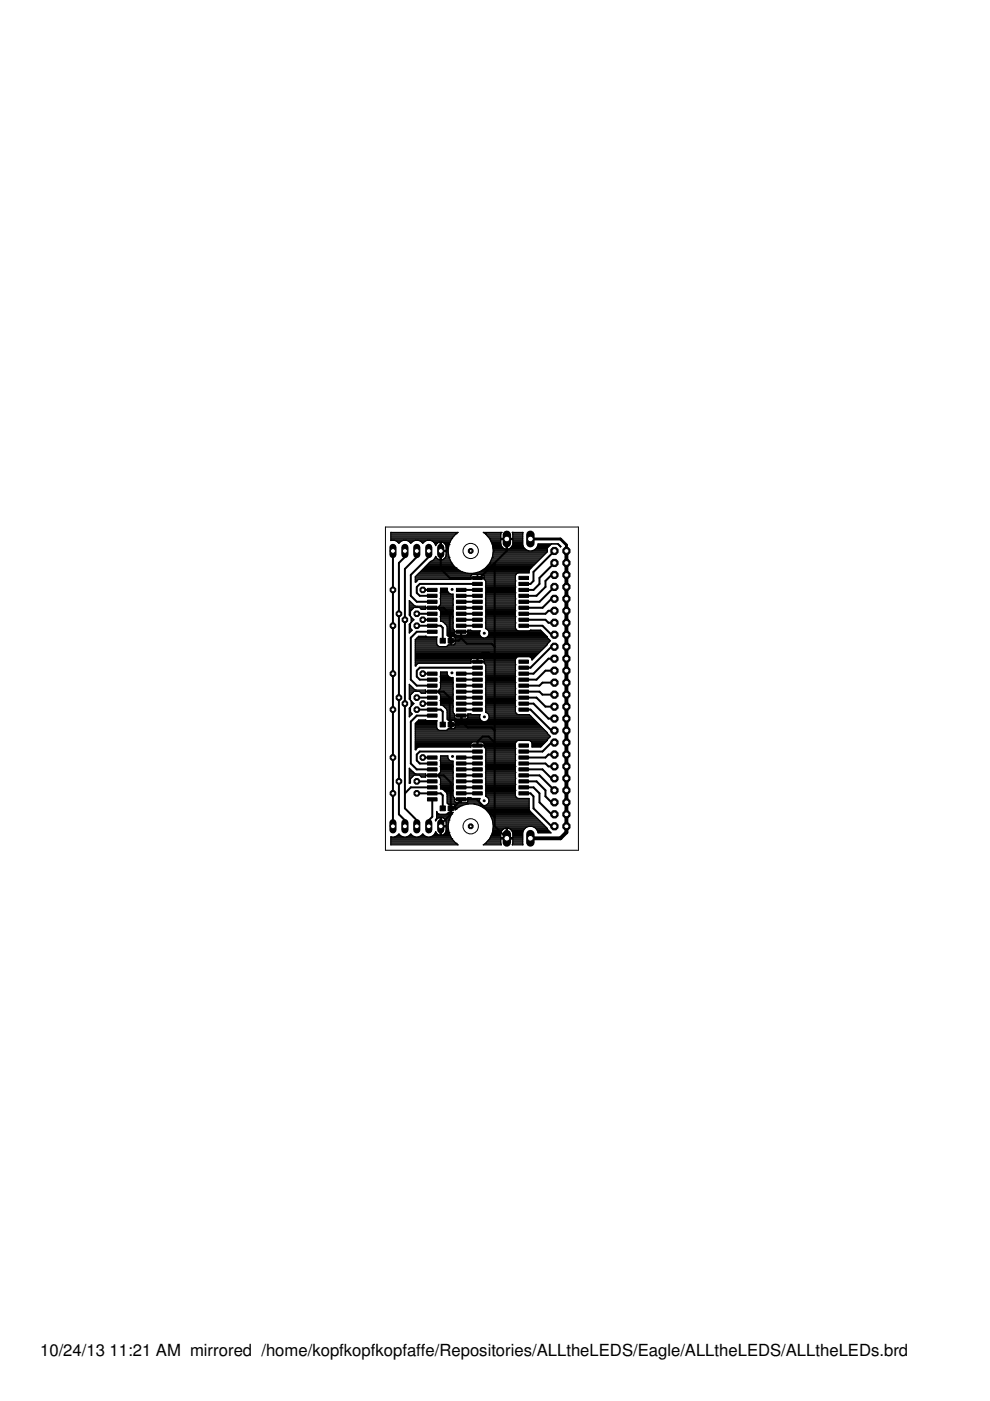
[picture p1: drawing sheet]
<svg xmlns="http://www.w3.org/2000/svg" width="210mm" height="297mm" viewBox="0 0 210 297" stroke-linecap="round" stroke-linejoin="round" font-family="sans-serif">
<defs><g id="words">
<g font-size="3.5">
<text x="8.5" y="287.5">10/24/13</text>
<text x="23.2" y="287.5">11:21 AM mirrored /home/kopfkopfkopfaffe/Repositories/ALLtheLEDS/Eagle/ALLtheLEDS/ALLtheLEDs.brd</text>
</g>
</g></defs>
<g fill="none" stroke="#000" stroke-width=".32">
<circle cx="95.9" cy="125" r=".16"/>
<circle cx="102.7" cy="134.2" r=".16"/>
<circle cx="95.8" cy="142.6" r=".16"/>
<circle cx="102.7" cy="152" r=".16"/>
<circle cx="96" cy="160.4" r=".16"/>
<circle cx="102.7" cy="169.8" r=".16"/>
</g>
<g fill="#000" stroke="#000" stroke-width=".21">
<path d="M90.6 124.7h2.1v.7h-2.1zM90.6 126h2.1v.7h-2.1zM90.6 127.3h2.1v.6h-2.1zM90.6 128.5h2.1v.7h-2.1zM90.6 129.8h2.1v.7h-2.1zM90.6 131.1h2.1v.6h-2.1zM90.6 132.3h2.1v.7h-2.1zM90.6 133.6h2.1v.7h-2.1zM93.3 135.3h1.1v1.1h-1.1zM95 135.3h1.1v1.1h-1.1zM96.8 124.7h2v.7h-2zM96.8 126h2v.7h-2z"/>
<path d="M96.8 127.3h2v.6h-2zM96.8 128.5h2v.7h-2zM96.8 129.8h2v.7h-2zM96.8 131.1h2v.6h-2zM96.8 132.3h2v.7h-2zM96.8 133.6h2v.7h-2zM100.2 132.3h2.1v.7h-2.1zM100.2 131.1h2.1v.6h-2.1zM100.2 129.8h2.1v.7h-2.1zM100.2 128.5h2.1v.7h-2.1zM100.2 127.3h2.1v.6h-2.1zM100.2 126h2.1v.7h-2.1z"/>
<path d="M100.2 124.7h2.1v.7h-2.1zM100.2 123.5h2.1v.6h-2.1zM100.2 122.2h2.1v.7h-2.1zM100.2 140h2.1v.6h-2.1zM110 123.5h2.1v.6h-2.1zM110 124.7h2.1v.7h-2.1zM110 126h2.1v.7h-2.1zM110 127.3h2.1v.6h-2.1zM110 128.5h2.1v.7h-2.1zM110 129.8h2.1v.7h-2.1zM110 131.1h2.1v.6h-2.1zM110 132.3h2.1v.7h-2.1z"/>
<path d="M110 122.2h2.1v.7h-2.1zM110 140h2.1v.6h-2.1zM90.6 142.5h2.1v.7h-2.1zM90.6 143.8h2.1v.6h-2.1zM90.6 145h2.1v.7h-2.1zM90.6 146.3h2.1v.7h-2.1zM90.6 147.6h2.1v.6h-2.1zM90.6 148.8h2.1v.7h-2.1zM90.6 150.1h2.1v.7h-2.1zM90.6 151.4h2.1v.7h-2.1zM93.3 153.1h1.1v1h-1.1zM95 153.1h1.1v1h-1.1z"/>
<path d="M96.8 142.5h2v.7h-2zM96.8 143.8h2v.6h-2zM96.8 145h2v.7h-2zM96.8 146.3h2v.7h-2zM96.8 147.6h2v.6h-2zM96.8 148.8h2v.7h-2zM96.8 150.1h2v.7h-2zM96.8 151.4h2v.7h-2zM100.2 150.1h2.1v.7h-2.1zM100.2 148.8h2.1v.7h-2.1zM100.2 147.6h2.1v.6h-2.1zM100.2 146.3h2.1v.7h-2.1z"/>
<path d="M100.2 145h2.1v.7h-2.1zM100.2 143.8h2.1v.6h-2.1zM100.2 142.5h2.1v.7h-2.1zM100.2 141.2h2.1v.7h-2.1zM100.2 159h2.1v.7h-2.1zM100.2 157.7h2.1v.7h-2.1zM110 141.2h2.1v.7h-2.1zM110 142.5h2.1v.7h-2.1zM110 143.8h2.1v.6h-2.1zM110 145h2.1v.7h-2.1zM110 146.3h2.1v.7h-2.1zM110 147.6h2.1v.6h-2.1z"/>
<path d="M110 148.8h2.1v.7h-2.1zM110 150.1h2.1v.7h-2.1zM110 159h2.1v.7h-2.1zM110 157.7h2.1v.7h-2.1zM90.6 160.3h2.1v.6h-2.1zM90.6 161.5h2.1v.7h-2.1zM90.6 162.8h2.1v.7h-2.1zM90.6 164.1h2.1v.6h-2.1zM90.6 165.3h2.1v.7h-2.1zM90.6 166.6h2.1v.7h-2.1zM90.6 167.9h2.1v.6h-2.1zM90.6 169.1h2.1v.7h-2.1z"/>
<path d="M93.3 170.9h1.1v1h-1.1zM95 170.9h1.1v1h-1.1zM96.8 160.3h2v.6h-2zM96.8 161.5h2v.7h-2zM96.8 162.8h2v.7h-2zM96.8 164.1h2v.6h-2zM96.8 165.3h2v.7h-2zM96.8 166.6h2v.7h-2zM96.8 167.9h2v.6h-2zM96.8 169.1h2v.7h-2zM100.2 167.9h2.1v.6h-2.1zM100.2 166.6h2.1v.7h-2.1z"/>
<path d="M100.2 165.3h2.1v.7h-2.1zM100.2 164.1h2.1v.6h-2.1zM100.2 162.8h2.1v.7h-2.1zM100.2 161.5h2.1v.7h-2.1zM100.2 160.3h2.1v.6h-2.1zM110 160.3h2.1v.6h-2.1zM110 161.5h2.1v.7h-2.1zM110 162.8h2.1v.7h-2.1zM110 164.1h2.1v.6h-2.1zM110 165.3h2.1v.7h-2.1zM110 166.6h2.1v.7h-2.1zM110 167.9h2.1v.6h-2.1z"/>
<circle cx="120.1" cy="116.8" r=".83"/>
</g>
<g fill="#000" stroke="#000" stroke-width=".42">
<path d="M84.6 119.4l1.3-1.3zM85.9 116.8v1.3zM88.4 116.8v1.3zM90.9 116.8v1.3zM104.9 119.4l2.6-2.6zM104.9 119.4l-3.2 3.1zM107.5 114.3v2.5zM83.3 125.1v7.6zM83.3 116.8v8.3zM84.6 119.4v10.7zM85.9 120.6v10.8zM88.4 118.1l-2.5 2.5z"/>
<path d="M87.1 121.9l3.8-3.8zM87.1 121.9v4.4zM87.1 135.2l1.3-1.3zM88.4 132.7h3.3zM88.4 125.7l.6 .6zM88.4 124.4v1.3zM87.1 126.3l1.3 1.3zM88.4 130.1h3.3zM88.4 133.9h3.3zM89 126.3h2.7zM89 123.8l-.6 .6zM89.6 125.1h2.1z"/>
<path d="M89.6 131.4h2.1zM91.7 132.7h1.7zM88.4 127.6h3.3zM93.4 132.7l.5 .4zM93.4 116.8v3.8zM93.9 133.1v2.7zM91.7 128.9h2.4zM94.1 128.9l1.3 1.2zM95.4 130.1v5.5zM93.4 120.6l2 1.9zM95.4 135.6l.2 .2zM95.6 135.8h1.7z"/>
<path d="M97.8 133.9v1.4zM97.8 135.3l-.5 .5zM97.8 135.3l1.2 1.2zM101.2 139.5v.8zM95.4 122.5h5.8zM89 123.8h12.2zM97.8 125.1h3.4zM97.8 126.3h3.4zM97.8 127.6h3.4zM97.8 130.1h3.4zM97.8 131.4h3.4zM97.8 132.7h3.4z"/>
<path d="M97.8 128.9h3.4zM101.2 122.5h.5zM102.3 138.4l-1.1 1.1zM102.3 138.4h1.3zM99 136.5h5.2zM104.2 136.5l.7 .6zM103.6 138.4l1.3 1.3zM104.9 137.1v2.6zM104.9 119.4v17.7zM111 123.8h1.5zM113.1 121.3l4.5-4.5zM113.1 121.3v1.9z"/>
<path d="M113.1 123.2l-.6 .6zM113.1 125.1l1.3-1.3zM111 125.1h2.1zM111 126.3h2.7zM117.6 119.4l-3.2 3.1zM114.4 122.5v1.3zM114.4 127.6l3.2-3.2zM111 127.6h3.4zM111 128.9h4zM111 132.7h4zM115.7 123.2l1.2-1.3zM115.7 123.2v1.2z"/>
<path d="M113.7 126.3l2-1.9zM116.3 129.5l-.6 .6zM111 130.1h4.7zM111 131.4h4.7zM116.3 129.5h1.3zM115.7 131.4l.6 .6zM116.3 139.7h1.3zM116.9 121.9h.7zM116.9 127l-1.9 1.9zM115 132.7l1.9 1.9zM116.9 137.1l-4.4 4.5zM116.9 127h.7z"/>
<path d="M116.3 132h1.3zM116.9 134.6h.7zM116.9 137.1h.7zM83.3 132.7v10.1zM83.3 142.8v7.7zM84.6 130.1v17.8zM85.9 131.4v17.8zM87.1 153l1.3-1.3zM87.1 135.2v8.9zM88.4 150.5h3.3zM88.4 147.9h3.3zM88.4 143.5l.6 .6z"/>
<path d="M88.4 142.2v1.3zM88.4 160v1.2zM88.4 151.7h3.3zM87.1 144.1l1.3 1.3zM89 144.1h2.7zM89 141.6l-.6 .6zM88.4 160l.6-.7zM89.6 142.8h2.1zM89.6 149.2h2.1zM91.7 150.5h1.7zM88.4 145.4h3.3zM93.4 150.5l.5 .4z"/>
<path d="M93.9 150.9v2.7zM91.7 146.6h2.4zM94.1 146.6l1.3 1.3zM95.4 147.9v5.5zM95.4 153.4l.2 .2zM95.6 153.6h1.7zM97.9 151.8v1.2zM97.8 151.7l.1 .1zM97.9 153l-.6 .6zM97.9 153l1.3 1.3zM101.2 157.2v.9zM89 141.6h12.2z"/>
<path d="M97.8 142.8h3.4zM97.8 144.1h3.4zM97.8 145.4h3.4zM97.8 146.6h3.4zM97.8 147.9h3.4zM97.8 149.2h3.4zM97.8 150.5h3.4zM89 159.3h12.2zM101.2 157.2l1.1-1zM102.3 156.2h1.3zM99.2 154.3h5zM104.9 139.7v15.2z"/>
<path d="M104.2 154.3l.7 .6zM103.6 156.2l1.3 1.2zM104.9 154.9v2.5zM111 141.6h1.5zM111 150.5h1.5zM111 142.8h2.1zM113.1 142.8l3.2-3.1zM111 149.2h2.1zM111 144.1h2.7zM111 147.9h2.7zM111 145.4h3.4zM111 146.6h3.4z"/>
<path d="M115 144.7l-.6 .7zM111 159.3h4zM114.4 146.6l.6 .7zM115.7 142.2l-2 1.9zM113.7 147.9l2 1.9zM116.3 160h1.3zM113.1 149.2l3.2 3.2zM116.9 157.4l-1.9 1.9zM112.5 150.5l4.4 4.4zM115.7 142.2h1.9zM115 144.7h2.6zM116.9 157.4h.7z"/>
<path d="M116.9 154.9h.7zM116.3 152.4h1.3zM115.7 149.8h1.9zM115 147.3h2.6zM83.3 160.6v7.6zM83.3 150.5v10.1zM83.3 168.2v7zM84.6 147.9v17.8zM84.6 165.7v7zM85.9 168.2v3.2zM85.9 149.2v19zM87.1 166.9l-1.2 1.3z"/>
<path d="M85.9 173.9v1.3zM84.6 172.7l1.3 1.2zM87.1 166.9h4.6zM87.1 153v8.9zM88.4 173.9v1.3zM85.9 171.4l2.5 2.5zM88.4 165.7h3.3zM88.4 161.2l.6 .7zM87.1 161.9l1.3 1.2zM89 161.9h2.7zM89.6 160.6h2.1zM90.9 173.9l.8-.7z"/>
<path d="M90.9 173.9v1.3zM88.4 168.2h3.3zM88.4 163.1h3.3zM91.7 169.5v3.7zM91.7 168.2h1.7zM93.4 174.8v.4zM93.9 168.6v2.8zM93.4 168.2l.5 .4zM91.7 164.4h2.4zM95.6 165.9v5.5zM94.1 164.4l1.5 1.5zM95.6 171.4v1.3z"/>
<path d="M95.6 172.7l-2.2 2.1zM95.6 171.4h.4zM97.8 169.6l-1.8 1.8zM97.8 169.5h3.3zM97.8 160.6h3.4zM97.8 161.9h3.4zM97.8 163.1h3.4zM97.8 164.4h3.4zM97.8 165.7h3.4zM97.8 166.9h3.4zM97.8 168.2h3.4zM104.9 173.3v1.9z"/>
<path d="M104.9 157.4v15.9zM101.1 169.5l3.8 3.8zM104.9 175.2l2.6 2.5zM111 168.2h1.5zM112.5 168.2l.6 .6zM113.1 168.8v2.6zM111 166.9h2.1zM111 165.7h2.7zM113.1 166.9l1.3 1.3zM114.4 168.2v1.9zM111 164.4h3.4zM111 163.1h4z"/>
<path d="M113.7 165.7l2 1.9zM115.7 167.6v1.2zM111 161.9h4.7zM111 160.6h4.7zM115.7 160.6l.6-.6zM115.7 161.9l.6 .6zM113.1 171.4l3.8 3.8zM114.4 170.1l2.5 2.6zM115.7 168.8l1.2 1.3zM115 163.1l1.9 1.9zM116.9 175.2h.7zM116.9 172.7h.7z"/>
<path d="M116.9 170.1h.7zM114.4 164.4l3.2 3.2zM116.9 165h.7zM116.3 162.5h1.3z"/>
</g>
<g fill="#000" stroke="#000" stroke-width=".25">
<path d="M82.9 112.9v1.7zM82.9 114.6h.1zM83 114.6h.6zM83.6 114.6l.6 .2zM84.2 114.8l.4 .4zM85 114.8l-.4 .4zM84.3 115h.5zM85 114.8l.5-.2zM84.1 114.8h.9zM85.5 114.6h.6zM86.1 114.6l.6 .2zM86.7 114.8l.4 .4z"/>
<path d="M87.1 115.2l.4-.4zM86.9 115h.4zM87.5 114.8l.6-.2zM86.7 114.8h.9zM88.1 114.6h.6zM88.7 114.6l.5 .2zM89.2 114.8l.4 .4zM89.6 115.2l.5-.4zM89.4 115h.5zM90.1 114.8l.5-.2zM89.2 114.8h.9zM90.6 114.6h.6z"/>
<path d="M91.2 114.6l.6 .2zM91.3 119l-3.2 3.3zM91.8 114.8l.4 .4zM91.3 119l.5-.2zM92.2 115.2l.2 .5zM92.2 118.4l-.4 .4zM92.4 118l-.2 .4zM92.5 115.4l-.1 .2zM92.6 115.3l-.1 .1zM92.4 118l.1 .2zM92.3 115.4h.2zM92.6 115.3l.1-.1z"/>
<path d="M92.5 118.2l.1 .1zM92.2 118.3h.4zM92.2 115.2h.5zM92.7 115.2l.2-.1zM92.6 118.3l.1 .1zM92.1 118.5h.7zM92.9 115.1l.1-.1zM92.7 118.4l.2 .2zM93 115l.2-.1zM92.9 118.6h.1zM92 115h1zM93.2 114.9h.1z"/>
<path d="M93 118.6l.2 .1zM93.3 114.9v1.8zM93.3 116.7h.3zM93.3 116.9v1.8zM93.2 118.7h.1zM93.6 114.9v1.8zM93.6 114.9h.1zM93.6 116.7v.2zM93.6 116.9h1zM93.6 116.9v1.8zM93.3 116.9h.3zM93.3 118.5h.3z"/>
<path d="M93.3 118.3h.3zM93.3 118.1h.3zM93.3 117.9h.3zM93.3 117.6h.3zM93.3 117.4h.3zM93.3 117.2h.3zM93.3 117h.3zM93.3 116.5h.3zM93.3 116.3h.3zM93.3 116.1h.3zM93.3 115.9h.3zM93.3 115.7h.3z"/>
<path d="M93.3 115.4h.3zM93.3 115.2h.3zM93.3 115h.3zM93.7 114.9l.2 .1zM93.6 118.7h.1zM93.9 115l.1 .1zM93.7 118.7l.2-.1zM94 115.1l.2 .1zM93.9 118.6h.1zM94.2 115.2l.1 .1zM94 118.6l.2-.2zM94.3 115.3l.1 .1z"/>
<path d="M94.2 118.4l.1-.1zM94.4 115.4l.1 .2zM94.4 118.2l-.1 .1zM94.5 115.6l.1 .2zM94.5 118l-.1 .2zM94.6 115.8v.2zM94.6 117.8l-.1 .2zM94.6 116v.7zM93.6 116.7h1zM94.6 116.9v.8zM94.6 117.7v.1zM95.2 115.5l-.2 1.3z"/>
<path d="M93.6 116.8h1.4zM94.6 117h.4zM94.6 116.5h.4zM94.6 117.2h.5zM94.6 116.3h.5zM94.6 117.4h.5zM94.6 116.1h.5zM94.6 117.6h.5zM94.6 115.9h.5zM94.5 117.9h.7zM94.5 115.7h.7zM94.5 118.1h.7z"/>
<path d="M95 116.8l.2 1.4zM95.8 114.2l-.6 1.3zM94.4 115.4h.8zM94.3 118.3h1zM94.2 115.2h1.1zM94.1 118.5h1.3zM93.9 115h1.5zM91.8 118.8h3.7zM91.7 114.8h3.8zM91.4 119h4.2zM82.9 114.6h12.7zM91.1 119.2h4.6z"/>
<path d="M82.9 114.3h12.8zM95.2 118.2l.6 1.2zM96.7 113.2l-.9 1zM90.9 119.4h4.9zM82.9 114.1h13zM90.7 119.7h5.3zM82.9 113.9h13.2zM90.4 119.9h5.8zM82.9 113.7h13.3zM82.9 113.4h13.5zM82.9 113.2h13.7zM96.7 113.2l.4-.3z"/>
<path d="M82.9 113h14.1zM82.9 112.9h14.2zM102.5 112.9l.4 .3zM102.9 113.2l.9 1zM103.8 114.2l.6 1.3zM103.8 119.4l-.9 1zM104.4 115.5l.2 1.3zM104.4 118.2l-.6 1.2zM104.6 116.8l-.2 1.4zM106.2 114.4v.9zM106.2 114.4h1.1zM106.2 113.3v.8z"/>
<path d="M106.2 113.1v.2zM104.3 115.2h1.9zM104.2 115h2zM104.1 114.8h2.1zM104 114.6h2.2zM103.7 114.1h2.5zM103.5 113.9h2.7zM103.3 113.7h2.9zM103.1 113.4h3.1zM104.4 115.4h1.8zM103 113.2h3.2zM106.2 115.3v.2z"/>
<path d="M106.3 112.9l-.1 .2zM102.6 113h3.6zM106.2 115.5l.1 .2zM102.5 112.9h3.8zM104.4 115.7h1.9zM106.3 115.7l.1 .1zM104.5 115.9h1.9zM106.4 115.8l.1 .2zM104.5 116.1h2.1zM106.5 116l.1 .1zM106.6 116.1l.2 .2zM104.5 116.3h2.4z"/>
<path d="M106.8 116.3l.2 .1zM107 116.4h.1zM107.3 114.4v2zM107.1 116.4h.2zM107.3 114.1v.3zM106.2 114.1h1.1zM103.9 114.3h3.4zM107.6 114.1v.3zM107.6 114.4h1.1zM107.6 114.4v2zM107.3 114.4h.3zM107.3 116.3h.3z"/>
<path d="M107.3 116.1h.3zM107.3 115.9h.3zM107.3 115.7h.3zM107.3 115.4h.3zM107.3 115.2h.3zM107.3 115h.3zM107.3 114.8h.3zM107.3 114.6h.3zM107.6 116.4h.2zM107.8 116.4h.1zM107.9 116.4l.2-.1zM108.1 116.3l.2-.2z"/>
<path d="M108.4 116l-.1 .1zM108.5 115.8l-.1 .2zM108.6 112.9l.1 .2zM108.6 115.7l-.1 .1zM108.7 113.1v.2zM108.7 115.5l-.1 .2zM108.7 113.3v.8zM107.6 114.1h1.1zM108.7 114.4v.9zM108.7 115.3v.2zM110.8 113v2.5zM110.9 112.9l-.1 .1z"/>
<path d="M108.7 115.4h2.1zM108.7 115.2h2.1zM108.7 115h2.1zM108.7 114.8h2.1zM108.7 114.6h2.1zM107.6 114.3h3.2zM108.7 114.1h2.1zM108.7 113.9h2.1zM108.7 113.7h2.1zM108.7 113.4h2.1zM108.7 113.2h2.1zM108.7 113h2.1z"/>
<path d="M108.6 112.9h2.3zM108.6 115.7h2.3zM108.5 115.9h2.5zM110.8 115.5l.3 .6zM108.3 116.1h2.8zM108 116.3h3.3zM104.6 116.5h6.9zM111.1 116.1l.4 .4zM104.6 116.8h7.4zM111.5 116.5l.6 .3zM112.1 116.8h.7zM103.4 119.9h9.8z"/>
<path d="M112.8 116.8l.6-.3zM103.6 119.7h9.8zM103.8 119.4h9.8zM113.4 116.5l.4-.4zM103.9 119.2h9.9zM104 119h10.1zM114.1 115.3v.2zM114.1 115.5l-.3 .6zM104.1 118.8h10.2zM104.2 118.5h10.3zM104.3 118.3h10.4zM104.4 118.1h10.6z"/>
<path d="M104.4 117.9h10.8zM104.5 117.6h10.9zM104.5 117.4h11.1zM104.5 117.2h11.3zM116.1 116.2v.8zM116.1 116.2l.8-.9zM104.6 117h11.5zM112.9 116.8h3.2zM113.4 116.5h2.7zM113.6 116.3h2.5zM113.8 116.1h2.4zM113.9 115.9h2.5z"/>
<path d="M114 115.7h2.6zM114.1 115.4h2.7zM116.9 115.3h1.3zM118.2 115.3l.6 .7zM114.1 115.3h4.3zM118.3 115.4h.2zM118.5 115.7h.2zM118.8 116l.1-.1zM118.7 115.9h.2zM118.4 115.3l.5 .6zM86.8 127.3v3.1zM86.8 130.4l.4 .5z"/>
<path d="M86.8 132.4v1.8zM86.8 134.2l.6-.6zM86.8 134.1h.1zM87 132.1v1.1zM87 132.1l.8-.7zM87 129.6v1.1zM87 129.6l.8-.8zM86.8 133.2h.2zM86.8 133h.2zM86.8 132.8h.2zM86.8 132.5h.2zM86.8 132.3h.2z"/>
<path d="M86.9 130.5h.1zM86.8 130.3h.2zM86.8 130.1h.2zM86.8 129.9h.2zM86.8 129.6h.2zM86.8 127.7h.3zM86.8 133.9h.3zM87.2 130.9v1.1zM86.8 132.4l.4-.4zM86.8 129.4h.4zM86.8 133.4h.4zM87.2 131h.1z"/>
<path d="M86.8 127.9h.5zM86.8 133.6h.6zM87 133.2l.4 .4zM86.8 129.2h.6zM87.2 131.6h.3zM87.2 131.2h.3zM86.8 128.1h.7zM86.8 129h.8zM87.2 131.4h.5zM87 130.7l.8 .7zM86.8 128.3h1zM87.8 128.8h1.1z"/>
<path d="M86.8 127.3l1 1.1zM88.1 122.3v1.1zM88.1 123.4l.1-.1zM88.1 135.6v5.6zM86.8 128.5h1.4zM87.8 128.4l.4 .1zM88.2 123.3l.3-.3zM88.1 123.2h.2zM88.5 123l.3-.2zM88.1 123h.4zM88.2 128.5h.4zM88.8 134.9l-.7 .7z"/>
<path d="M88.8 122.8h11zM88.9 128.8l.4 .4zM89.3 129.2h.9zM88.6 128.5h1.6zM88.8 134.9h1.4zM90.3 128.9v.3zM90.3 128.9h1.3zM90.3 128.6v.2zM89.1 129h1.2zM86.8 128.8h3.5zM88.7 135h1.7zM90.2 134.9l.3 .1z"/>
<path d="M90.3 128.8h1.3zM91.7 128.9h1.3zM92.6 135.2v1.3zM92.7 135l-.1 .2zM88.1 136.3h4.5zM88.1 136.1h4.5zM88.1 135.9h4.5zM88.1 135.6h4.5zM88.2 135.4h4.4zM88.5 135.2h4.1zM88.1 136.5h4.5zM90.5 135h2.2z"/>
<path d="M88.1 136.8h4.6zM92.6 136.5l.1 .3zM92.7 136.8l.2 .2zM88.1 137h4.8zM93 128.6v.2zM91.7 128.8h1.3zM93 128.9v.3zM93.1 129.2l.2 .2zM92.9 137l.3 .1zM93.3 128.4l-.2 .2zM93.3 129.4l.1 .3zM93.3 125.7l.1 .2z"/>
<path d="M93.3 127l.1 .1zM93.3 130.8l.1 .1zM93.4 124.7v.8zM93.4 125.5l-.1 .2zM93.4 125.9v.9zM93.4 126.8l-.1 .2zM93.4 127.1v1zM93.4 128.1l-.1 .3zM93.4 129.7v.9zM93.4 130.6l-.1 .2zM93.4 130.9v.8zM93.4 131.7h.2z"/>
<path d="M93.6 131.7l.4 .2zM94 131.9l.4 .4zM94.4 132.3l.3 .3zM93.2 137.1h1.4zM94.7 132.6l.1 .3zM94.8 132.9v1.8zM94.8 134.7l.2 .2zM94.6 137.1l.2-.1zM94.9 124.7v.6zM93.4 124.7h1.5zM93.4 125.2h1.5zM93.4 125h1.5z"/>
<path d="M93.4 124.8h1.5zM93.4 125.4h1.6zM95 136.8l-.2 .2zM95.1 135h.3zM93.4 125.6h1.7zM94.9 125.3l.3 .4zM95.4 135v.7zM95.4 135.7h.3zM95.4 136v.7zM95.1 136.7h.3zM93.4 125.9h2zM95.7 135v.7z"/>
<path d="M95.7 135h.5zM95.7 135.7v.3zM95.7 136h.8zM95.7 136v.7zM95.4 136h.3zM95.4 136.5h.3zM95.4 136.3h.3zM95.4 136.1h.3zM95.4 135.6h.3zM95.4 135.4h.3zM95.4 135.2h.3zM95.4 135h.3z"/>
<path d="M95.2 125.7l.5 .3zM96.1 132.2v1zM96.1 132v.2zM96.1 130.9v1zM96.1 130.8v.1zM96.1 129.7v.9zM96.1 129.5v.2zM96.1 128.4v.9zM96.1 128.2v.2zM96.1 127.1v1zM96.1 127v.1zM96.1 125.9v.9z"/>
<path d="M95.7 126l.4-.1zM94.8 133.2h1.3zM94.8 133h1.3zM94.7 132.8h1.4zM94.6 132.5h1.5zM94.4 132.3h1.7zM93.9 131.9h2.2zM93.4 131.6h2.7zM93.4 131.4h2.7zM93.4 131.2h2.7zM93.4 131h2.7zM93.4 130.5h2.7z"/>
<path d="M93.4 130.3h2.7zM93.4 130.1h2.7zM93.4 129.9h2.7zM93.4 129.6h2.7zM93.1 129.2h3zM93 129h3.1zM93 128.8h3.1zM93.1 128.5h3zM93.4 128.1h2.7zM93.4 127.9h2.7zM93.4 127.7h2.7zM93.4 127.4h2.7z"/>
<path d="M93.4 127.2h2.7zM93.4 126.8h2.7zM93.4 126.5h2.7zM93.4 126.3h2.7zM93.4 126.1h2.7zM93.3 129.4h2.8zM93.3 128.3h2.8zM94.2 132.1h1.9zM93.3 130.7h2.8zM93.3 127h2.8zM96.1 131.9v.1zM96.1 130.6v.2z"/>
<path d="M96.1 129.3v.2zM96.1 128.1v.1zM96.1 126.8v.2zM96.1 133.2l.1 .2zM94.8 133.4h1.4zM95.7 136.7h.5zM96.3 135l.1 .1zM90.2 120.1h6.1zM96.2 133.4l.2 .2zM96.4 134v.3zM96.4 134h1.3zM96.4 133.6v.3z"/>
<path d="M94.8 134.3h1.6zM94.8 134.1h1.6zM94.8 133.9h1.6zM94.8 133.6h1.6zM96.4 134.3v.1zM96.5 135.3v.4zM95.7 135.7h.8zM96.5 136v.4zM96.5 136.4v.1zM94.8 134.5h1.7zM90 120.3h6.6zM95.8 119.4l.9 1z"/>
<path d="M96.6 134.6l.1 .1zM89.8 120.5h7zM89.6 120.8h7.6zM89.3 121h8.2zM97.7 134v.7zM96.7 134.7h1zM96.4 133.9h1.3zM96.7 120.4l1.1 .8zM97.8 134h1.4zM97.8 134v.7zM89.1 121.2h8.8zM88.9 121.4h9.8z"/>
<path d="M97.8 134.7h1.1zM97.8 121.2l1.3 .4zM99.2 133.6v.3zM97.8 133.9h1.4zM99.2 134v.3zM99.2 134.3v.1zM99.2 133.6h.6zM99.8 122.6v.2zM99.8 122.6h1.4zM99.8 122.2v.3zM99.9 122l-.1 .2zM88.1 122.8h11.7z"/>
<path d="M88.1 122.3h11.7zM88.1 139.9h11.8zM88.2 122.1h11.7zM99.9 139.7v.1zM88.1 139.6h11.9zM88.5 121.9h11.5zM100.1 121.8h.1zM99.8 133.6l.3 .1zM100.1 139.6h.1zM100.2 121.8h1zM100.2 139.6h1zM99.1 121.6h1.4z"/>
<path d="M99.8 122.5h1.4zM101.2 121.8v.7zM101.2 139.6v.6zM88.1 122.5h13.1zM101.3 121.8v.7zM101.3 121.8h1zM101.3 122.6h1.3zM101.3 139.6h1zM101.7 134v.6zM101.8 133.7l-.1 .3zM99.1 134.5h2.6zM99.2 134.3h2.5z"/>
<path d="M99.2 134.1h2.5zM99.2 133.9h2.5zM100.5 121.6l1.3-.4zM100.1 133.7h1.7zM94.9 134.7h6.9zM96.2 135h5.8zM101.7 134.6l.3 .4zM96.5 135.2h5.8zM102 135l.5 .3zM102.6 139.7v.1zM102.6 122v.2zM102.6 122.2v.3z"/>
<path d="M101.3 122.5h1.3zM102.6 122.6v.2zM102.6 139.9v.3zM102.7 122.8l.2 .2zM102.9 123l.1 .3zM101.8 121.2l1.1-.8zM102.9 124.4l.1 .2zM102.9 125.7l.1 .2zM102.9 127l.1 .1zM102.9 128.2l.1 .2zM102.9 129.5l.1 .2zM102.9 130.8l.1 .1z"/>
<path d="M102.9 132l.1 .2zM102.9 133.3h.2zM103 123.3v1zM103 124.3l-.1 .1zM103 124.6v.9zM103 125.5l-.1 .2zM103 125.9v.9zM103 126.8l-.1 .2zM103 127.1v1zM103 128.1l-.1 .1zM103 128.4v.9zM103 129.3l-.1 .2z"/>
<path d="M103 129.7v.9zM103 130.6l-.1 .2zM103 130.9v1zM103 131.9l-.1 .1zM103 132.2v1zM103 133.2l-.1 .1zM103.1 133.3l.4 .4zM102.5 135.3l.6-.1zM103.5 133.7l.2 .6zM103.1 135.2l.4-.4zM103.7 134.3l-.2 .5zM109.3 132.2v1z"/>
<path d="M109.3 132v.2zM109.3 130.9v1zM109.3 130.8v.1zM109.3 129.7v.9zM109.3 129.5v.2zM109.3 128.4v.9zM109.3 128.2v.2zM109.3 127.1v1zM109.3 127v.1zM109.3 125.9v.9zM109.3 125.7v.2zM109.3 124.6v.9z"/>
<path d="M109.3 124.4v.2zM109.3 123.3v1zM109.3 123.2v.1zM109.3 122v1zM109.4 121.8l-.1 .2zM109.4 139.5l-.1 .3zM102.6 139.9h6.7zM103 133h6.3zM103 132.8h6.3zM103 132.5h6.3zM103 132.3h6.3zM103 131.9h6.3z"/>
<path d="M103 131.6h6.3zM103 131.4h6.3zM103 131.2h6.3zM103 131h6.3zM103 130.5h6.3zM103 130.3h6.3zM103 130.1h6.3zM103 129.9h6.3zM103 129.2h6.3zM103 129h6.3zM103 128.8h6.3zM103 128.5h6.3z"/>
<path d="M103 127.9h6.3zM103 127.7h6.3zM103 127.4h6.3zM103 127.2h6.3zM103 126.8h6.3zM103 126.5h6.3zM103 126.3h6.3zM103 126.1h6.3zM103 125.9h6.3zM103 125.4h6.3zM103 125.2h6.3zM103 125h6.3z"/>
<path d="M103 124.8h6.3zM103 124.1h6.3zM103 123.9h6.3zM103 123.7h6.3zM103 123.4h6.3zM102.8 123h6.5zM102.6 122.8h6.7zM101.3 122.5h8zM102.6 122.3h6.7zM102.6 122.1h6.7zM103 133.2h6.3zM103 129.6h6.3z"/>
<path d="M103 128.1h6.3zM103 124.5h6.3zM103 124.3h6.3zM103 129.4h6.3zM103 128.3h6.3zM103 125.6h6.3zM109.3 131.9v.1zM109.3 130.6v.2zM109.3 129.3v.2zM109.3 128.1v.1zM109.3 126.8v.2zM109.3 125.5v.2z"/>
<path d="M109.3 124.3v.1zM109.3 123v.2zM103 132.1h6.3zM102.9 130.7h6.4zM102.9 127h6.4zM103 123.2h6.3zM102.4 139.6h7zM102.5 121.9h6.9zM109.3 133.2l.1 .2zM109.4 121.8l.2-.2zM109.6 139.3l-.2 .2zM103.2 133.4h6.2z"/>
<path d="M88.1 139.4h21.4zM88.7 121.6h20.8zM109.4 133.4l.2 .2zM109.6 121.6l.3-.1zM109.6 139.3l.3-.1zM103.5 133.6h6.1zM109.6 133.6l.3 .1zM109.9 121.5h2.3zM109.9 139.2h2.3zM112.2 121.1v.4zM112.3 120.7l-.1 .4zM100.9 121.4h11.3z"/>
<path d="M101.7 121.2h10.5zM109.9 133.7h2.3zM112.2 139.2l.3 .1zM102.1 121h10.1zM102.4 120.8h9.9zM112.3 120.7l.3-.2zM112.2 133.7l.3-.1zM112.5 139.3l.2 .2zM102.8 120.5h9.7zM112.6 120.5l3.5-3.5zM112.7 139.5l.1 .3zM103 120.3h9.7z"/>
<path d="M116.1 136.6l-3.3 3.3zM103.2 120.1h9.7zM112.7 139.6h.4zM112.5 139.4h.8zM88.1 139.2h25.4zM88.1 139h25.6zM88.1 138.7h25.9zM88.1 138.5h26.1zM88.1 138.3h26.3zM112.5 133.6h2.1zM88.1 138.1h26.5zM112.5 133.6h2.2z"/>
<path d="M88.1 137.9h26.8zM103.6 133.9h11.3zM88.1 137.6h27zM103.7 134.1h11.4zM88.1 137.4h27.2zM103.7 134.3h11.6zM88.1 137.2h27.4zM103.6 134.5h11.9zM94.8 137h21zM103.6 134.7h12.2zM95.1 136.8h20.9zM103.4 135h12.6z"/>
<path d="M116.1 136.5v.1zM116.1 136.5l.6-.7zM116.1 135v.2zM114.6 133.6l1.5 1.4zM96.5 136.5h19.6zM103.1 135.2h13zM96.5 136.3h19.8zM96.5 135.4h19.8zM96.5 136.1h20zM96.5 135.6h20zM116.1 135.2l.6 .6zM95.7 135.9h21z"/>
<path d="M86.8 148.2l.4 .4zM86.8 150.1v1.9zM87.4 151.4l-.6 .6zM86.8 145.1v3.1zM86.8 151.8h.1zM87 149.9v1.1zM87 149.9l.8-.7zM87 147.4v1.1zM87 147.4l.8-.8zM86.8 151h.2zM86.8 150.7h.2zM86.8 150.5h.2z"/>
<path d="M86.8 150.3h.2zM86.8 150.1h.2zM86.8 148.3h.2zM86.8 148.1h.2zM86.8 147.8h.2zM86.8 147.6h.2zM86.8 147.4h.2zM86.8 145.4h.3zM86.8 151.6h.3zM87.2 148.6v1.1zM87.2 149.7l-.4 .4zM86.8 147.2h.4z"/>
<path d="M86.8 151.2h.4zM87.2 149.6h.1zM87.2 148.7h.1zM86.8 145.6h.5zM86.8 151.4h.6zM87 151l.4 .4zM86.8 147h.6zM87.2 149.4h.3zM87.2 149h.3zM86.8 145.9h.7zM86.8 145.1l.8 .8zM86.8 146.7h.8z"/>
<path d="M87 148.5l.8 .7zM87.2 149.2h.6zM86.8 146.1h1zM87.8 146.6h1.1zM87.6 145.9l.2 .3zM88.1 141.2l.1-.2zM88.1 153.4v5.6zM88.1 159l.1-.2zM86.8 146.3h1.4zM87.8 146.2l.4 .1zM88.5 140.8l-.3 .2zM88.2 158.8l.3-.3z"/>
<path d="M88.1 158.7h.2zM88.1 141h.2zM88.5 140.8l.3-.2zM88.5 158.5l.3-.1zM88.1 158.5h.4zM88.1 140.8h.4zM88.8 152.7l-.7 .7zM88.8 140.6h11zM88.8 158.4h11zM88.9 146.6l.4 .4zM89.3 147h.9zM88.2 146.3h2z"/>
<path d="M88.8 152.7h1.4zM90.3 146.7v.2zM90.3 146.7h1.3zM90.3 146.3v.3zM89.1 146.7h1.2zM86.8 146.5h3.5zM88.7 152.7h1.7zM90.2 152.7l.3 .1zM90.3 146.6h1.3zM91.7 146.7h1.3zM92.6 153v1.3zM92.7 152.8l-.1 .2z"/>
<path d="M88.1 154.1h4.5zM88.1 153.9h4.5zM88.1 153.6h4.5zM88.1 153.4h4.5zM88.2 153.2h4.4zM88.1 154.3h4.5zM88.5 153h4.1zM90.5 152.8h2.2zM88.1 154.5h4.6zM92.6 154.3l.1 .2zM92.7 154.5l.2 .2zM88.1 154.7h4.8z"/>
<path d="M93 146.3v.3zM91.7 146.6h1.3zM93 146.7v.2zM93.1 147l.2 .2zM92.9 154.7l.3 .2zM93.3 146.1l-.2 .2zM93.3 147.2l.1 .2zM93.3 143.5l.1 .1zM93.3 144.7l.1 .2zM93.3 148.5l.1 .2zM93.4 142.5v.8zM93.4 143.3l-.1 .2z"/>
<path d="M93.4 143.6v1zM93.4 144.6l-.1 .1zM93.4 144.9v.9zM93.4 145.8l-.1 .3zM93.4 147.4v1zM93.4 148.4l-.1 .1zM93.4 148.7v.8zM93.4 149.5h.2zM93.6 149.5l.4 .1zM94 149.6l.3 .3zM94.3 149.9l.4 .4zM93.2 154.9h1.4z"/>
<path d="M94.7 150.3l.1 .4zM94.8 150.7v.3zM94.8 151v1.5zM94.8 142.5v.5zM93.4 142.5h1.4zM93.4 143h1.4zM93.4 142.7h1.4zM94.8 152.5l.2 .2zM94.6 154.9l.2-.2zM93.4 143.2h1.6zM95 154.5l-.2 .2zM95.1 152.7h.3z"/>
<path d="M93.4 143.4h1.7zM94.8 143l.3 .4zM95.4 152.7v.8zM95.4 153.5h.3zM95.4 153.8v.7zM95.1 154.5h.3zM93.4 143.6h2.1zM95.1 143.4l.6 .3zM95.7 152.7v.8zM95.7 152.7h.5zM95.7 153.5v.3zM95.7 153.8h.8z"/>
<path d="M95.7 153.8v.7zM95.4 153.8h.3zM95.4 154.3h.3zM95.4 154.1h.3zM95.4 153.9h.3zM95.4 153.4h.3zM95.4 153.2h.3zM95.4 153h.3zM96.1 150v.9zM96.1 149.8v.2zM96.1 148.7v.9zM96.1 148.5v.2z"/>
<path d="M96.1 147.4v1zM96.1 147.3v.1zM96.1 146.2v.9zM96.1 146v.2zM96.1 144.9v.9zM96.1 144.7v.2zM96.1 143.6v1zM95.7 143.7l.4-.1zM94.8 151h1.3zM94.8 150.7h1.3zM94.7 150.5h1.4zM94.6 150.3h1.5z"/>
<path d="M94.4 150.1h1.7zM93.9 149.6h2.2zM93.4 149.4h2.7zM93.4 149.2h2.7zM93.4 149h2.7zM93.4 148.7h2.7zM93.4 148.3h2.7zM93.4 148.1h2.7zM93.4 147.8h2.7zM93.4 147.6h2.7zM93.4 147.4h2.7zM93.1 147h3z"/>
<path d="M93 146.7h3.1zM93 146.5h3.1zM93.1 146.3h3zM93.4 145.9h2.7zM93.4 145.6h2.7zM93.4 145.4h2.7zM93.4 145.2h2.7zM93.4 145h2.7zM93.4 144.5h2.7zM93.4 144.3h2.7zM93.4 144.1h2.7zM93.4 143.8h2.7z"/>
<path d="M93.3 147.2h2.8zM93.3 146.1h2.8zM94.2 149.9h1.9zM93.3 148.5h2.8zM93.3 144.7h2.8zM96.1 149.6v.2zM96.1 148.4v.1zM96.1 147.1v.2zM96.1 145.8v.2zM96.1 144.6v.1zM96.1 150.9l.1 .3zM94.8 151.2h1.4z"/>
<path d="M95.7 154.5h.5zM96.2 151.2l.2 .2zM94.8 151.4h1.6zM96.4 151.8v.3zM96.4 151.8h1.3zM96.4 151.4v.3zM94.8 152.1h1.6zM94.8 151.8h1.6zM94.8 151.6h1.6zM96.4 154.3l-.1 .1zM96.5 153v.1zM96.5 153.1v.4z"/>
<path d="M95.7 153.5h.8zM96.5 153.8v.4zM94.8 152.3h1.7zM96.6 152.4h.1zM97.7 151.8v.6zM96.7 152.4h1zM96.4 151.7h1.3zM97.8 151.8h1.4zM97.8 151.8v.6zM97.8 152.4h1.1zM99.1 152.3l-.1 .1zM99.2 151.4v.3z"/>
<path d="M97.8 151.7h1.4zM99.2 151.8v.3zM99.2 151.4h.6zM99.8 140.3v.3zM99.8 140.3h1.4zM99.8 139.9v.3zM99.8 158.1v.3zM99.8 158.1h1.4zM99.8 157.7v.3zM99.9 157.6l-.1 .1zM88.1 158.3h11.7zM88.1 157.8h11.7z"/>
<path d="M88.1 140.5h11.7zM88.1 140.1h11.7zM88.1 157.6h11.8zM88.1 157.4h11.9zM99.8 151.4l.3 .1zM100.1 157.4h.1zM100.2 157.4h1zM99.8 140.2h1.4zM99.8 158h1.4zM101.2 157.4v.6zM88.1 158.1h13.1zM88.1 140.3h13.1z"/>
<path d="M101.3 139.6v.6zM101.3 140.3h1.3zM101.3 157.4v.6zM101.3 157.4h1zM101.3 158.1h1.3zM101.7 151.7v.6zM101.8 151.5l-.1 .2zM99.1 152.3h2.6zM99.2 152.1h2.5zM99.2 151.8h2.5zM99.2 151.6h2.5zM100.1 151.5h1.7z"/>
<path d="M94.9 152.5h7zM95.1 152.7h6.9zM101.7 152.3l.3 .5zM96.5 153h5.9zM102 152.8l.6 .2zM102.6 157.6v.1zM101.3 140.2h1.3zM102.6 140.3v.3zM102.6 157.7v.3zM101.3 158h1.3zM102.6 158.1v.3zM102.7 140.6l.2 .2z"/>
<path d="M102.7 158.4l.2 .2zM102.9 140.8l.1 .3zM102.9 158.6l.1 .3zM102.9 142.2l.1 .2zM102.9 143.5l.1 .1zM102.9 144.7l.1 .2zM102.9 146l.1 .2zM102.9 147.3l.1 .1zM102.9 148.5l.1 .2zM102.9 149.8l.1 .2zM102.9 160l.1 .1zM103 151h.1z"/>
<path d="M103 141.1v.9zM103 142l-.1 .2zM103 142.4v.9zM103 143.3l-.1 .2zM103 143.6v1zM103 144.6l-.1 .1zM103 144.9v.9zM103 145.8l-.1 .2zM103 146.2v.9zM103 147.1l-.1 .2zM103 147.4v1zM103 148.4l-.1 .1z"/>
<path d="M103 148.7v.9zM103 149.6l-.1 .2zM103 150v.9zM103 150.9v.1zM103 158.9v.9zM103 159.8l-.1 .2zM103.1 151l.5 .4zM102.6 153l.5-.1zM103.6 151.4l.1 .6zM103.1 152.9l.5-.4zM103.7 152l-.1 .5zM109.3 158.9v.9z"/>
<path d="M109.3 158.7v.2zM109.3 157.6v.9zM109.4 157.3l-.1 .3zM109.3 150v.9zM109.3 149.8v.2zM109.3 148.7v.9zM109.3 148.5v.2zM109.3 147.4v1zM109.3 147.3v.1zM109.3 146.2v.9zM109.3 146v.2zM109.3 144.9v.9z"/>
<path d="M109.3 144.7v.2zM109.3 143.6v1zM109.3 143.5v.1zM109.3 142.4v.9zM109.3 142.2v.2zM109.3 141.1v.9zM109.3 140.9v.2zM109.3 139.8v1zM103 159.6h6.3zM103 159.4h6.3zM103 159.2h6.3zM103 159h6.3z"/>
<path d="M102.8 158.5h6.5zM102.6 158.3h6.7zM101.3 158.1h8zM102.6 157.8h6.7zM102.6 157.6h6.7zM103 150.7h6.3zM103 150.5h6.3zM103 150.3h6.3zM103 150.1h6.3zM103 149.6h6.3zM103 149.4h6.3zM103 149.2h6.3z"/>
<path d="M103 149h6.3zM103 148.7h6.3zM103 148.3h6.3zM103 148.1h6.3zM103 147.8h6.3zM103 147.6h6.3zM103 147h6.3zM103 146.7h6.3zM103 146.5h6.3zM103 146.3h6.3zM103 145.9h6.3zM103 145.6h6.3z"/>
<path d="M103 145.4h6.3zM103 145.2h6.3zM103 145h6.3zM103 144.5h6.3zM103 144.3h6.3zM103 144.1h6.3zM103 143.8h6.3zM103 143.6h6.3zM103 143.2h6.3zM103 143h6.3zM103 142.7h6.3zM103 142.5h6.3z"/>
<path d="M103 141.9h6.3zM103 141.6h6.3zM103 141.4h6.3zM103 141.2h6.3zM102.8 140.8h6.5zM102.6 140.5h6.7zM101.3 140.3h8zM102.6 140.1h6.7zM103 159.8h6.3zM103 151h6.3zM103 147.4h6.3zM103 142.3h6.3z"/>
<path d="M103 142.1h6.3zM103 147.2h6.3zM103 146.1h6.3zM103 143.4h6.3zM109.3 159.8v.2zM109.3 158.5v.2zM109.3 149.6v.2zM109.3 148.4v.1zM109.3 147.1v.2zM109.3 145.8v.2zM109.3 144.6v.1zM109.3 143.3v.2z"/>
<path d="M109.3 142v.2zM109.3 140.8v.1zM103 158.7h6.3zM103 149.9h6.3zM102.9 148.5h6.4zM102.9 144.7h6.4zM103 141h6.3zM102.4 157.4h7zM103.3 151.2h6.1zM109.4 157.3l.2-.2zM109.3 150.9l.1 .3zM88.1 157.2h21.4z"/>
<path d="M109.6 157.1l.3-.1zM109.4 151.2l.2 .2zM103.5 151.4h6.1zM109.9 157h2.3zM109.6 151.4l.3 .1zM112.2 157l.3 .1zM109.9 151.5h2.3zM103.6 151.6h8.7zM112.5 157.1l.2 .2zM103.7 151.8h8.9zM112.7 157.3l.1 .3zM103.7 152.1h9.1z"/>
<path d="M112.8 157.6v.8zM112.8 158.4h1.8zM103.7 152.3h9.3zM103.6 152.5h9.6zM103.4 152.7h10.1zM103 153h10.7zM96.5 153.2h17.4zM96.5 153.4h17.6zM95.7 153.6h18.6zM96.5 153.9h18.1zM114.6 158.4l1.5-1.4zM112.8 158.3h1.9z"/>
<path d="M96.5 154.1h18.3zM112.8 158.1h2.2zM96.5 154.3h18.5zM112.8 157.8h2.4zM95.1 154.5h20.1zM112.8 157.6h2.6zM94.8 154.7h20.6zM112.7 157.4h2.9zM88.1 155h27.6zM112.5 157.2h3.3zM88.1 155.2h27.8zM116.1 156.8v.2z"/>
<path d="M116.1 156.8l.6-.6zM116.1 155.4v.1zM112.2 151.5l3.9 3.9zM88.1 156.9h28zM88.1 155.4h28zM88.1 156.7h28zM88.1 155.6h28.1zM88.1 156.5h28.3zM88.1 155.8h28.3zM88.1 156.3h28.5zM88.1 156.1h28.5zM116.1 155.5l.6 .7z"/>
<path d="M82.9 177.4v1.7zM82.9 179.1h14.2zM82.9 177.4l.1 .1zM83 177.5h.6zM83.6 177.5l.6-.3zM84.6 176.8l-.4 .4zM84.4 177h.3zM84.2 177.2h.7zM84.6 176.8l.4 .4zM83.8 177.4h1.6zM85 177.2l.5 .3zM85.5 177.5h.6z"/>
<path d="M86.1 177.5l.6-.3zM86.8 166.1l.1-.1zM86.8 162.9v3.2zM87 165.1v.9zM87 165.1l.8-.8zM86.8 165.8h.2zM86.8 165.6h.2zM86.8 165.4h.2zM86.8 165.2h.2zM86.8 163.2h.3zM87.1 176.8l-.4 .4zM86.8 164.9h.4z"/>
<path d="M87 177h.2zM86.8 163.4h.5zM86.8 164.7h.6zM86.8 177.2h.7zM87.1 176.8l.4 .4zM86.8 163.6h.7zM86.8 162.9l.8 .8zM86.8 164.5h.8zM86.8 163.8h1zM87.8 164.3h1.1zM87.6 163.7l.2 .2zM86.3 177.4h1.6z"/>
<path d="M87.5 177.2l.6 .3zM86.8 164.1h1.4zM87.8 163.9l.4 .2zM88.1 177.5h.6zM88.9 164.3l.4 .4zM88.7 177.5l.5-.3zM89.3 164.7h.9zM89.6 176.8l-.4 .4zM89.5 177h.3zM89.3 177.2h.7zM89.6 176.8l.5 .4zM88.2 164.1h2z"/>
<path d="M90.3 164.4v.3zM90.3 164.4h1.3zM90.3 164.1v.3zM89.1 164.5h1.2zM86.8 164.3h3.5zM88.8 177.4h1.6zM90.1 177.2l.5 .3zM90.6 177.5h.6zM91.7 164.4h1.3zM91.2 177.5l.6-.3zM92.2 176.8l-.4 .4zM92.3 173.9l.1 .2z"/>
<path d="M92.4 176.3l-.2 .5zM92.5 173.8l-.1 .2zM92.3 173.9l.2-.2zM92.3 176.5h.2zM92.6 173.7l-.1 .1zM92.4 176.4l.1 .1zM92.3 173.8h.2zM92.6 173.7l.1-.1zM92.5 176.5l.1 .2zM92.6 172v1zM92.6 173v.4zM92.6 173.4l-.1 .3z"/>
<path d="M92.2 176.7h.4zM92.5 173.6h.2zM92.7 173.6l.2-.1zM92.6 176.7l.1 .1zM92.6 172l.1 .3zM92.9 173.5l.1-.1zM92.7 176.8l.2 .1zM92.1 177h.8zM92.7 172.3l.2 .2zM92.6 172.5h.3zM92.6 173.4h.4zM93 173.4l.2-.1z"/>
<path d="M92.9 176.9l.1 .1zM93 164.1v.3zM93 164.4v.3zM93.1 164.7l.2 .2zM92.9 172.5l.3 .1zM93.2 173.3h.1zM93 177l.2 .1zM93.3 163.9l-.2 .2zM93.3 164.9l.1 .3zM93.3 173.3v1.8zM93.3 175.1h.3zM93.3 175.3v1.8z"/>
<path d="M93.2 177.1h.1zM93.3 161.2l.1 .2zM93.3 162.5l.1 .2zM93.3 166.3l.1 .2zM93.4 160.3v.8zM93.4 161.1l-.1 .1zM93.4 161.4v.9zM93.4 162.3l-.1 .2zM93.4 162.7v.9zM93.4 163.6l-.1 .3zM93.4 165.2v1zM93.4 166.2l-.1 .1z"/>
<path d="M93.4 166.5v.8zM93.4 167.3h.2zM93.6 173.3v1.8zM93.6 173.3h.1zM93.6 175.1v.2zM93.6 175.3h1zM93.6 175.3v1.8zM93.3 175.3h.3zM93.3 177h.3zM93.3 176.7h.3zM93.3 176.5h.3zM93.3 176.3h.3z"/>
<path d="M93.3 176.1h.3zM93.3 175.8h.3zM93.3 175.6h.3zM93.3 175.4h.3zM93.3 174.9h.3zM93.3 174.7h.3zM93.3 174.5h.3zM93.3 174.3h.3zM93.3 174.1h.3zM93.3 173.8h.3zM93.3 173.6h.3zM93.3 173.4h.3z"/>
<path d="M93.6 167.3l.4 .1zM93.7 173.3l.2 .1zM93.6 177.1h.1zM93.9 173.4l.1 .1zM93.7 177.1l.2-.1zM94 167.4l.3 .3zM94 173.5l.2 .1zM93.9 177l.1-.1zM94.2 173.6l.1 .1zM94 176.9l.2-.1zM94.3 167.7l.4 .4zM94.3 173.7l.1 .1z"/>
<path d="M94.3 176.7l-.1 .1zM94.4 173.8l.1 .2zM94.4 176.5l-.1 .2zM94.5 174l.1 .2zM94.5 176.4l-.1 .1zM94.6 174.2v.1zM94.6 176.2l-.1 .2zM93.2 172.6h1.4zM94.6 174.3v.8zM93.6 175.1h1zM94.6 175.3v.7zM94.6 176v.2z"/>
<path d="M94.7 168.1l.1 .3zM94.8 168.4v.4zM94.8 168.8v1.5zM94.6 172.6l.2-.1zM94.8 170.3l.2 .2zM95 160.3v.4zM93.4 160.3h1.6zM93.4 160.5h1.6zM95.2 173.8l-.2 1.4zM93.4 160.7h1.6zM93.6 175.2h1.4zM95 172.3l-.2 .2z"/>
<path d="M94.6 175.4h.4zM94.6 174.9h.4zM95.1 170.5h.3zM94.6 175.6h.5zM94.6 174.7h.5zM94.6 175.8h.5zM94.6 174.5h.5zM94.6 176.1h.5zM93.4 160.9h1.7zM94.6 174.3h.5zM94.5 176.3h.7zM94.5 174.1h.7z"/>
<path d="M94.5 176.5h.7zM95 175.2l.2 1.3zM95.8 172.6l-.6 1.2zM94.4 173.8h.8zM95 160.7l.3 .5zM94.3 176.7h1zM93.4 161.2h1.9zM94.3 173.6h1zM94 177h1.4zM93.9 173.4h1.5zM95.4 171.5v.8zM95.1 172.3h.3z"/>
<path d="M95.4 170.5v.8zM95.4 171.3h.3zM91.8 177.2h3.7zM92.6 173.2h2.9zM91.4 177.4h4.2zM92.6 172.9h3zM82.9 177.6h12.8zM95.7 171.5v.8zM95.4 171.5h.3zM95.7 170.5v.8zM95.7 170.5h.5zM95.7 171.3v.2z"/>
<path d="M95.7 171.5h.8zM95.4 172.1h.3zM95.4 171.8h.3zM95.4 171.6h.3zM95.4 171.2h.3zM95.4 170.9h.3zM95.4 170.7h.3zM92.6 172.7h3.1zM95.2 176.5l.6 1.3zM96.1 172.3l-.3 .3zM93.4 161.4h2.4zM95.3 161.2l.5 .2z"/>
<path d="M82.9 177.8h12.9zM94.8 172.5h1zM82.9 178.1h13.1zM95.7 172.3h.4zM96.1 167.7v1zM96.1 167.6v.1zM96.1 166.5v.9zM96.1 166.3v.2zM96.1 165.2v1zM96.1 165v.2zM96.1 163.9v1zM96.1 163.8v.1z"/>
<path d="M96.1 162.7v.9zM96.1 162.5v.2zM96.1 161.4v.9zM95.8 161.4h.3zM95.1 172.3h1zM94.8 168.7h1.3zM94.8 168.5h1.3zM94.7 168.3h1.4zM94.6 168.1h1.5zM94.4 167.8h1.7zM93.9 167.4h2.2zM93.4 167.2h2.7z"/>
<path d="M93.4 167h2.7zM93.4 166.7h2.7zM93.4 166.5h2.7zM93.4 166.1h2.7zM93.4 165.8h2.7zM93.4 165.6h2.7zM93.4 165.4h2.7zM93.4 165.2h2.7zM93.1 164.7h3zM93 164.5h3.1zM93 164.3h3.1zM93.1 164.1h3z"/>
<path d="M93.4 163.6h2.7zM93.4 163.4h2.7zM93.4 163.2h2.7zM93.4 163h2.7zM93.4 162.7h2.7zM93.4 162.3h2.7zM93.4 162.1h2.7zM93.4 161.8h2.7zM93.4 161.6h2.7zM95.9 161.4h.2zM93.3 164.9h2.8zM93.3 163.8h2.8z"/>
<path d="M94.2 167.6h1.9zM93.3 166.3h2.8zM96.1 167.4v.2zM96.1 166.2v.1zM96.1 164.9v.1zM96.1 163.6v.2zM96.1 162.3v.2zM93.3 162.5h2.8zM96.1 168.7l.1 .3zM94.8 168.9h1.4zM82.9 178.3h13.3zM96.3 170.6l.1 .1z"/>
<path d="M96.2 169l.2 .2zM82.9 178.5h13.5zM94.8 169.2h1.6zM96.4 169.5v.4zM96.4 169.5h1.3zM96.4 169.2v.2zM94.8 169.8h1.6zM94.8 169.6h1.6zM94.8 169.4h1.6zM96.4 169.9v.1zM94.8 170.1h1.7zM96.5 170.8v.5z"/>
<path d="M95.7 171.3h.8zM96.5 171.5v.2zM96.5 171.7l.2-.1zM82.9 178.7h13.7zM96.5 171.6h.1zM95.8 177.8l.9 1zM96.7 171.6l1.1-.8zM96.6 170.2h.1zM82.9 178.9h13.9zM95.7 171.4h1.2zM96.7 178.8l.4 .3zM96.5 171.2h.8z"/>
<path d="M96.5 170.9h1.1zM97.7 169.5v.7zM96.7 170.2h1zM96.4 169.4h1.3zM97.8 170.8l1.3-.3zM97.8 169.5h1.4zM97.8 169.5v.7zM96.5 170.7h1.7zM97.8 170.2h1.1zM95.1 170.5h3.8zM99.1 170.5h1.4zM99.2 169.2v.2z"/>
<path d="M97.8 169.4h1.4zM99.2 169.5v.4zM99.2 169.9v.1zM99.2 169.2h.6zM99.8 169.2l.3 .1zM100.5 170.5l1.3 .3zM101.7 169.5v.6zM101.8 169.3l-.1 .2zM99.1 170.1h2.6zM99.2 169.8h2.5zM99.2 169.6h2.5zM99.2 169.4h2.5z"/>
<path d="M100.1 169.3h1.7zM101.8 170.8l1.1 .8zM94.8 170.3h7zM100.7 170.5h1.2zM101.7 170.1l.3 .5zM101.4 170.7h.9zM102.5 179.1h3.8zM102 170.6l.5 .2zM102.9 161.2l.1 .2zM102.9 162.5l.1 .2zM102.9 163.8l.1 .1zM102.9 165l.1 .2z"/>
<path d="M102.9 166.3l.1 .2zM102.9 167.6l.1 .1zM102.9 171.6l.9 1zM102.5 179.1l.4-.3zM103 168.8h.1zM103 160.1v1zM103 161.1l-.1 .1zM103 161.4v.9zM103 162.3l-.1 .2zM103 162.7v.9zM103 163.6l-.1 .2zM103 163.9v1z"/>
<path d="M103 164.9l-.1 .1zM103 165.2v1zM103 166.2l-.1 .1zM103 166.5v.9zM103 167.4l-.1 .2zM103 167.7v1zM103 168.7v.1zM103.1 168.8l.4 .4zM102.5 170.8l.6-.1zM103.5 169.2l.2 .6zM103.1 170.7l.4-.4zM103.7 169.8l-.2 .5z"/>
<path d="M103.8 172.6l.6 1.2zM103.8 177.8l-.9 1zM104.4 173.8l.2 1.4zM104.4 176.5l-.6 1.3zM104.6 175.2l-.2 1.3zM106.2 177.9v.8zM106.2 177.9h1.1zM106.2 176.7v.9zM106.2 176.5v.2zM103 178.7h3.2zM103.2 178.5h3zM103.4 178.3h2.8z"/>
<path d="M103.6 178.1h2.6zM104 177.4h2.2zM104.1 177.2h2.1zM104.2 177h2zM104.3 176.7h1.9zM106.2 178.7v.2zM106.3 176.4l-.1 .1zM102.8 178.9h3.4zM104.4 176.5h1.8zM106.2 178.9l.1 .2zM106.4 176.2l-.1 .2zM104.4 176.3h1.9z"/>
<path d="M106.5 176l-.1 .2zM104.5 176.1h1.9zM106.6 175.9l-.1 .1zM106.6 175.9l.2-.2zM104.5 175.8h2.2zM106.8 175.7h.2zM107 175.7l.1-.1zM104.5 175.6h2.6zM107.1 175.6h.2zM107.3 177.6v.3zM106.2 177.6h1.1zM107.3 175.6v2z"/>
<path d="M107.3 177.6h.3zM103.8 177.8h3.5zM103.9 177.6h3.4zM107.6 175.6v2zM107.6 175.6h.2zM107.6 177.6v.3zM107.6 177.9h1.1zM107.3 177.4h.3zM107.3 177.2h.3zM107.3 177h.3zM107.3 176.7h.3zM107.3 176.5h.3z"/>
<path d="M107.3 176.3h.3zM107.3 176.1h.3zM107.3 175.8h.3zM107.3 175.6h.3zM107.8 175.6l.1 .1zM107.9 175.7h.2zM108.1 175.7l.2 .2zM108.3 175.9l.1 .1zM108.4 176l.1 .2zM108.5 176.2l.1 .2zM108.6 176.4l.1 .1zM108.6 179.1h2.3z"/>
<path d="M108.7 176.5v.2zM108.7 178.9l-.1 .2zM108.7 176.7v.9zM107.6 177.6h1.1zM108.7 177.9v.8zM108.7 178.7v.2zM109.3 167.7v1zM109.3 167.6v.1zM109.3 166.5v.9zM109.3 166.3v.2zM109.3 165.2v1zM109.3 165v.2z"/>
<path d="M109.3 163.9v1zM109.3 163.8v.1zM109.3 162.7v.9zM109.3 162.5v.2zM109.3 161.4v.9zM109.3 161.2v.2zM109.3 160.1v1zM109.3 160v.1zM103 168.5h6.3zM103 168.3h6.3zM103 168.1h6.3zM103 167.8h6.3z"/>
<path d="M103 167.4h6.3zM103 167.2h6.3zM103 167h6.3zM103 166.7h6.3zM103 166.5h6.3zM103 166.1h6.3zM103 165.8h6.3zM103 165.6h6.3zM103 165.4h6.3zM103 164.7h6.3zM103 164.5h6.3zM103 164.3h6.3z"/>
<path d="M103 164.1h6.3zM103 163.6h6.3zM103 163.4h6.3zM103 163.2h6.3zM103 163h6.3zM103 162.7h6.3zM103 162.3h6.3zM103 162.1h6.3zM103 161.8h6.3zM103 161.6h6.3zM103 161.4h6.3zM103 160.9h6.3z"/>
<path d="M103 160.7h6.3zM103 160.5h6.3zM103 160.3h6.3zM103 168.7h6.3zM103 165.2h6.3zM103 160.1h6.3zM103 164.9h6.3zM103 163.8h6.3zM103 161.2h6.3zM109.3 167.4v.2zM109.3 166.2v.1zM109.3 164.9v.1z"/>
<path d="M109.3 163.6v.2zM109.3 162.3v.2zM109.3 161.1v.1zM103 167.6h6.3zM102.9 166.3h6.4zM102.9 162.5h6.4zM103.2 168.9h6.2zM109.3 168.7l.1 .3zM109.4 169l.2 .2zM103.5 169.2h6.1zM109.6 169.2l.3 .1zM110.8 176.5v2.5z"/>
<path d="M111.1 175.9l-.3 .6zM108.7 178.9h2.1zM108.7 178.7h2.1zM108.7 178.5h2.1zM108.7 178.3h2.1zM108.7 178.1h2.1zM107.6 177.8h3.2zM107.6 177.6h3.2zM108.7 177.4h2.1zM108.7 177.2h2.1zM108.7 177h2.1zM108.7 176.7h2.1z"/>
<path d="M108.7 176.5h2.1zM110.8 179l.1 .1zM108.6 176.3h2.3zM108.5 176.1h2.5zM111.1 175.9l.4-.5zM108.2 175.8h2.9zM107.8 175.6h3.6zM111.5 175.4l.6-.2zM104.6 175.4h7.1zM112.1 175.2h.7zM112.2 171.2v.4zM112.2 169.3v1.9z"/>
<path d="M109.9 169.3h2.3zM102.7 171.4h9.5zM102.3 171.2h9.9zM102 170.9h10.2zM103.1 170.7h9.1zM103.4 170.5h8.8zM103.5 170.3h8.7zM103.6 170.1h8.6zM103.7 169.8h8.5zM103.7 169.6h8.5zM103.6 169.4h8.6zM103 171.6h9.2z"/>
<path d="M103.2 171.8h9.1zM112.2 171.6l.1 .3zM103.4 172.1h9.1zM103.5 172.3h9.2zM112.8 175.2l.6 .2zM103.7 172.5h9.2zM103.9 172.7h9.2zM104 172.9h9.3zM113.4 175.4l.4 .5zM104.1 173.2h9.5zM104.2 173.4h9.6zM113.8 175.9l.3 .6z"/>
<path d="M104.3 173.6h9.7zM114.1 176.6h2.7zM104.4 173.8h9.8zM104.4 174.1h10.1zM104.5 174.3h10.2zM104.5 174.5h10.4zM104.5 174.7h10.6zM104.6 174.9h10.8zM104.6 175.2h11zM113.2 175.4h2.6zM113.5 175.6h2.5zM116.1 175.7v.1z"/>
<path d="M112.3 171.9l3.8 3.8zM113.7 175.8h2.4zM113.9 176.1h2.4zM114 176.3h2.5zM114.1 176.5h2.7zM116.1 175.8l.7 .8z"/>
</g>
<g fill="#000" stroke="#000" stroke-width=".83">
<path d="M120.1 116.8v2.6zM120.1 119.4v2.5zM120.1 121.9v2.5zM120.1 124.4v2.6zM120.1 127v2.5zM120.1 129.5v2.5zM120.1 132v2.6zM120.1 134.6v2.5zM120.1 137.1v2.6zM120.1 139.7v2.5zM120.1 142.2v2.5zM120.1 144.7v2.6z"/>
<path d="M120.1 147.3v2.5zM120.1 149.8v2.6zM120.1 152.4v2.5zM120.1 154.9v2.5zM120.1 157.4v2.6zM120.1 176.5l-1.3 1.2zM112.5 177.7h6.3zM120.1 160v2.5zM120.1 162.5v2.5zM120.1 165v2.6zM120.1 167.6v2.5zM120.1 170.1v2.6z"/>
<path d="M120.1 172.7v2.5zM120.1 175.2v1.3z"/>
</g>
<path d="M112.5 114.3h6.3zM120.1 115.5v1.3zM118.8 114.3l1.3 1.2z" fill="#000" stroke="#000" stroke-width=".61"/>
<circle cx="120.1" cy="116.8" r=".52" fill="#fff" stroke="#000" stroke-width=".21"/>
<circle cx="120.1" cy="119.4" r=".83" fill="#000" stroke="#000" stroke-width=".21"/>
<circle cx="120.1" cy="119.4" r=".52" fill="#fff" stroke="#000" stroke-width=".21"/>
<circle cx="120.1" cy="121.9" r=".83" fill="#000" stroke="#000" stroke-width=".21"/>
<circle cx="120.1" cy="121.9" r=".52" fill="#fff" stroke="#000" stroke-width=".21"/>
<circle cx="120.1" cy="124.4" r=".83" fill="#000" stroke="#000" stroke-width=".21"/>
<circle cx="120.1" cy="124.4" r=".52" fill="#fff" stroke="#000" stroke-width=".21"/>
<circle cx="120.1" cy="127" r=".83" fill="#000" stroke="#000" stroke-width=".21"/>
<circle cx="120.1" cy="127" r=".52" fill="#fff" stroke="#000" stroke-width=".21"/>
<circle cx="120.1" cy="129.5" r=".83" fill="#000" stroke="#000" stroke-width=".21"/>
<circle cx="120.1" cy="129.5" r=".52" fill="#fff" stroke="#000" stroke-width=".21"/>
<circle cx="120.1" cy="132" r=".83" fill="#000" stroke="#000" stroke-width=".21"/>
<circle cx="120.1" cy="132" r=".52" fill="#fff" stroke="#000" stroke-width=".21"/>
<circle cx="120.1" cy="134.6" r=".83" fill="#000" stroke="#000" stroke-width=".21"/>
<circle cx="120.1" cy="134.6" r=".52" fill="#fff" stroke="#000" stroke-width=".21"/>
<circle cx="120.1" cy="137.1" r=".83" fill="#000" stroke="#000" stroke-width=".21"/>
<circle cx="120.1" cy="137.1" r=".52" fill="#fff" stroke="#000" stroke-width=".21"/>
<circle cx="120.1" cy="139.7" r=".83" fill="#000" stroke="#000" stroke-width=".21"/>
<circle cx="120.1" cy="139.7" r=".52" fill="#fff" stroke="#000" stroke-width=".21"/>
<circle cx="120.1" cy="142.2" r=".83" fill="#000" stroke="#000" stroke-width=".21"/>
<circle cx="120.1" cy="142.2" r=".52" fill="#fff" stroke="#000" stroke-width=".21"/>
<circle cx="120.1" cy="144.7" r=".83" fill="#000" stroke="#000" stroke-width=".21"/>
<circle cx="120.1" cy="144.7" r=".52" fill="#fff" stroke="#000" stroke-width=".21"/>
<circle cx="117.6" cy="144.7" r=".83" fill="#000" stroke="#000" stroke-width=".21"/>
<circle cx="117.6" cy="144.7" r=".52" fill="#fff" stroke="#000" stroke-width=".21"/>
<circle cx="117.6" cy="142.2" r=".83" fill="#000" stroke="#000" stroke-width=".21"/>
<circle cx="117.6" cy="142.2" r=".52" fill="#fff" stroke="#000" stroke-width=".21"/>
<circle cx="117.6" cy="139.7" r=".83" fill="#000" stroke="#000" stroke-width=".21"/>
<circle cx="117.6" cy="139.7" r=".52" fill="#fff" stroke="#000" stroke-width=".21"/>
<circle cx="117.6" cy="137.1" r=".83" fill="#000" stroke="#000" stroke-width=".21"/>
<circle cx="117.6" cy="137.1" r=".52" fill="#fff" stroke="#000" stroke-width=".21"/>
<circle cx="117.6" cy="134.6" r=".83" fill="#000" stroke="#000" stroke-width=".21"/>
<circle cx="117.6" cy="134.6" r=".52" fill="#fff" stroke="#000" stroke-width=".21"/>
<circle cx="117.6" cy="132" r=".83" fill="#000" stroke="#000" stroke-width=".21"/>
<circle cx="117.6" cy="132" r=".52" fill="#fff" stroke="#000" stroke-width=".21"/>
<circle cx="117.6" cy="129.5" r=".83" fill="#000" stroke="#000" stroke-width=".21"/>
<circle cx="117.6" cy="129.5" r=".52" fill="#fff" stroke="#000" stroke-width=".21"/>
<circle cx="117.6" cy="127" r=".83" fill="#000" stroke="#000" stroke-width=".21"/>
<circle cx="117.6" cy="127" r=".52" fill="#fff" stroke="#000" stroke-width=".21"/>
<circle cx="117.6" cy="124.4" r=".83" fill="#000" stroke="#000" stroke-width=".21"/>
<circle cx="117.6" cy="124.4" r=".52" fill="#fff" stroke="#000" stroke-width=".21"/>
<circle cx="117.6" cy="121.9" r=".83" fill="#000" stroke="#000" stroke-width=".21"/>
<circle cx="117.6" cy="121.9" r=".52" fill="#fff" stroke="#000" stroke-width=".21"/>
<circle cx="117.6" cy="119.4" r=".83" fill="#000" stroke="#000" stroke-width=".21"/>
<circle cx="117.6" cy="119.4" r=".52" fill="#fff" stroke="#000" stroke-width=".21"/>
<circle cx="117.6" cy="116.8" r=".83" fill="#000" stroke="#000" stroke-width=".21"/>
<circle cx="117.6" cy="116.8" r=".52" fill="#fff" stroke="#000" stroke-width=".21"/>
<circle cx="120.1" cy="147.3" r=".83" fill="#000" stroke="#000" stroke-width=".21"/>
<circle cx="120.1" cy="147.3" r=".52" fill="#fff" stroke="#000" stroke-width=".21"/>
<circle cx="120.1" cy="149.8" r=".83" fill="#000" stroke="#000" stroke-width=".21"/>
<circle cx="120.1" cy="149.8" r=".52" fill="#fff" stroke="#000" stroke-width=".21"/>
<circle cx="120.1" cy="152.4" r=".83" fill="#000" stroke="#000" stroke-width=".21"/>
<circle cx="120.1" cy="152.4" r=".52" fill="#fff" stroke="#000" stroke-width=".21"/>
<circle cx="120.1" cy="154.9" r=".83" fill="#000" stroke="#000" stroke-width=".21"/>
<circle cx="120.1" cy="154.9" r=".52" fill="#fff" stroke="#000" stroke-width=".21"/>
<circle cx="120.1" cy="157.4" r=".83" fill="#000" stroke="#000" stroke-width=".21"/>
<circle cx="120.1" cy="157.4" r=".52" fill="#fff" stroke="#000" stroke-width=".21"/>
<circle cx="120.1" cy="160" r=".83" fill="#000" stroke="#000" stroke-width=".21"/>
<circle cx="120.1" cy="160" r=".52" fill="#fff" stroke="#000" stroke-width=".21"/>
<circle cx="120.1" cy="162.5" r=".83" fill="#000" stroke="#000" stroke-width=".21"/>
<circle cx="120.1" cy="162.5" r=".52" fill="#fff" stroke="#000" stroke-width=".21"/>
<circle cx="120.1" cy="165" r=".83" fill="#000" stroke="#000" stroke-width=".21"/>
<circle cx="120.1" cy="165" r=".52" fill="#fff" stroke="#000" stroke-width=".21"/>
<circle cx="120.1" cy="167.6" r=".83" fill="#000" stroke="#000" stroke-width=".21"/>
<circle cx="120.1" cy="167.6" r=".52" fill="#fff" stroke="#000" stroke-width=".21"/>
<circle cx="120.1" cy="170.1" r=".83" fill="#000" stroke="#000" stroke-width=".21"/>
<circle cx="120.1" cy="170.1" r=".52" fill="#fff" stroke="#000" stroke-width=".21"/>
<circle cx="120.1" cy="172.7" r=".83" fill="#000" stroke="#000" stroke-width=".21"/>
<circle cx="120.1" cy="172.7" r=".52" fill="#fff" stroke="#000" stroke-width=".21"/>
<circle cx="120.1" cy="175.2" r=".83" fill="#000" stroke="#000" stroke-width=".21"/>
<circle cx="120.1" cy="175.2" r=".52" fill="#fff" stroke="#000" stroke-width=".21"/>
<circle cx="117.6" cy="175.2" r=".83" fill="#000" stroke="#000" stroke-width=".21"/>
<circle cx="117.6" cy="175.2" r=".52" fill="#fff" stroke="#000" stroke-width=".21"/>
<circle cx="117.6" cy="172.7" r=".83" fill="#000" stroke="#000" stroke-width=".21"/>
<circle cx="117.6" cy="172.7" r=".52" fill="#fff" stroke="#000" stroke-width=".21"/>
<circle cx="117.6" cy="170.1" r=".83" fill="#000" stroke="#000" stroke-width=".21"/>
<circle cx="117.6" cy="170.1" r=".52" fill="#fff" stroke="#000" stroke-width=".21"/>
<circle cx="117.6" cy="167.6" r=".83" fill="#000" stroke="#000" stroke-width=".21"/>
<circle cx="117.6" cy="167.6" r=".52" fill="#fff" stroke="#000" stroke-width=".21"/>
<circle cx="117.6" cy="165" r=".83" fill="#000" stroke="#000" stroke-width=".21"/>
<circle cx="117.6" cy="165" r=".52" fill="#fff" stroke="#000" stroke-width=".21"/>
<circle cx="117.6" cy="162.5" r=".83" fill="#000" stroke="#000" stroke-width=".21"/>
<circle cx="117.6" cy="162.5" r=".52" fill="#fff" stroke="#000" stroke-width=".21"/>
<circle cx="117.6" cy="160" r=".83" fill="#000" stroke="#000" stroke-width=".21"/>
<circle cx="117.6" cy="160" r=".52" fill="#fff" stroke="#000" stroke-width=".21"/>
<circle cx="117.6" cy="157.4" r=".83" fill="#000" stroke="#000" stroke-width=".21"/>
<circle cx="117.6" cy="157.4" r=".52" fill="#fff" stroke="#000" stroke-width=".21"/>
<circle cx="117.6" cy="154.9" r=".83" fill="#000" stroke="#000" stroke-width=".21"/>
<circle cx="117.6" cy="154.9" r=".52" fill="#fff" stroke="#000" stroke-width=".21"/>
<circle cx="117.6" cy="152.4" r=".83" fill="#000" stroke="#000" stroke-width=".21"/>
<circle cx="117.6" cy="152.4" r=".52" fill="#fff" stroke="#000" stroke-width=".21"/>
<circle cx="117.6" cy="149.8" r=".83" fill="#000" stroke="#000" stroke-width=".21"/>
<circle cx="117.6" cy="149.8" r=".52" fill="#fff" stroke="#000" stroke-width=".21"/>
<circle cx="117.6" cy="147.3" r=".83" fill="#000" stroke="#000" stroke-width=".21"/>
<circle cx="117.6" cy="147.3" r=".52" fill="#fff" stroke="#000" stroke-width=".21"/>
<path d="M93.4 116.1v1.5z" fill="#000" stroke="#000" stroke-width="1.5"/>
<circle cx="93.5" cy="116.8" r=".52" fill="#fff" stroke="#000" stroke-width=".21"/>
<path d="M90.9 116.1v1.5z" fill="#000" stroke="#000" stroke-width="1.5"/>
<circle cx="90.9" cy="116.8" r=".52" fill="#fff" stroke="#000" stroke-width=".21"/>
<path d="M88.4 116.1v1.5z" fill="#000" stroke="#000" stroke-width="1.5"/>
<circle cx="88.4" cy="116.8" r=".52" fill="#fff" stroke="#000" stroke-width=".21"/>
<path d="M85.9 116.1v1.5z" fill="#000" stroke="#000" stroke-width="1.5"/>
<circle cx="85.9" cy="116.8" r=".52" fill="#fff" stroke="#000" stroke-width=".21"/>
<path d="M83.3 116.1v1.5z" fill="#000" stroke="#000" stroke-width="1.5"/>
<circle cx="83.3" cy="116.8" r=".52" fill="#fff" stroke="#000" stroke-width=".21"/>
<path d="M83.3 174.4v1.6z" fill="#000" stroke="#000" stroke-width="1.5"/>
<circle cx="83.3" cy="175.2" r=".52" fill="#fff" stroke="#000" stroke-width=".21"/>
<path d="M85.9 174.4v1.6z" fill="#000" stroke="#000" stroke-width="1.5"/>
<circle cx="85.9" cy="175.2" r=".52" fill="#fff" stroke="#000" stroke-width=".21"/>
<path d="M88.4 174.4v1.6z" fill="#000" stroke="#000" stroke-width="1.5"/>
<circle cx="88.4" cy="175.2" r=".52" fill="#fff" stroke="#000" stroke-width=".21"/>
<path d="M90.9 174.4v1.6z" fill="#000" stroke="#000" stroke-width="1.5"/>
<circle cx="90.9" cy="175.2" r=".52" fill="#fff" stroke="#000" stroke-width=".21"/>
<path d="M93.4 174.4v1.6z" fill="#000" stroke="#000" stroke-width="1.5"/>
<circle cx="93.5" cy="175.2" r=".52" fill="#fff" stroke="#000" stroke-width=".21"/>
<path d="M112.5 176.8v1.8z" fill="#000" stroke="#000" stroke-width="1.8"/>
<circle cx="112.5" cy="177.7" r=".61" fill="#fff" stroke="#000" stroke-width=".21"/>
<path d="M107.5 176.8v1.8z" fill="#000" stroke="#000" stroke-width="1.8"/>
<circle cx="107.5" cy="177.7" r=".61" fill="#fff" stroke="#000" stroke-width=".21"/>
<path d="M107.5 113.4v1.8z" fill="#000" stroke="#000" stroke-width="1.8"/>
<circle cx="107.5" cy="114.3" r=".61" fill="#fff" stroke="#000" stroke-width=".21"/>
<path d="M112.5 113.4v1.8z" fill="#000" stroke="#000" stroke-width="1.8"/>
<circle cx="112.5" cy="114.3" r=".61" fill="#fff" stroke="#000" stroke-width=".21"/>
<circle cx="83.3" cy="125.1" r=".64" fill="#000" stroke="#000" stroke-width=".21"/>
<circle cx="83.3" cy="125.1" r=".41" fill="#fff" stroke="#000" stroke-width=".21"/>
<circle cx="89.6" cy="125.1" r=".64" fill="#000" stroke="#000" stroke-width=".21"/>
<circle cx="89.6" cy="125.1" r=".41" fill="#fff" stroke="#000" stroke-width=".21"/>
<circle cx="89.6" cy="142.8" r=".64" fill="#000" stroke="#000" stroke-width=".21"/>
<circle cx="89.6" cy="142.8" r=".41" fill="#fff" stroke="#000" stroke-width=".21"/>
<circle cx="83.3" cy="142.8" r=".64" fill="#000" stroke="#000" stroke-width=".21"/>
<circle cx="83.3" cy="142.8" r=".41" fill="#fff" stroke="#000" stroke-width=".21"/>
<circle cx="88.4" cy="132.7" r=".64" fill="#000" stroke="#000" stroke-width=".21"/>
<circle cx="88.4" cy="132.7" r=".41" fill="#fff" stroke="#000" stroke-width=".21"/>
<circle cx="83.3" cy="132.7" r=".64" fill="#000" stroke="#000" stroke-width=".21"/>
<circle cx="83.3" cy="132.7" r=".41" fill="#fff" stroke="#000" stroke-width=".21"/>
<circle cx="83.3" cy="160.6" r=".64" fill="#000" stroke="#000" stroke-width=".21"/>
<circle cx="83.3" cy="160.6" r=".41" fill="#fff" stroke="#000" stroke-width=".21"/>
<circle cx="89.6" cy="160.6" r=".64" fill="#000" stroke="#000" stroke-width=".21"/>
<circle cx="89.6" cy="160.6" r=".41" fill="#fff" stroke="#000" stroke-width=".21"/>
<circle cx="88.4" cy="150.5" r=".64" fill="#000" stroke="#000" stroke-width=".21"/>
<circle cx="88.4" cy="150.5" r=".41" fill="#fff" stroke="#000" stroke-width=".21"/>
<circle cx="83.3" cy="150.5" r=".64" fill="#000" stroke="#000" stroke-width=".21"/>
<circle cx="83.3" cy="150.5" r=".41" fill="#fff" stroke="#000" stroke-width=".21"/>
<circle cx="88.4" cy="168.2" r=".64" fill="#000" stroke="#000" stroke-width=".21"/>
<circle cx="88.4" cy="168.2" r=".41" fill="#fff" stroke="#000" stroke-width=".21"/>
<circle cx="83.3" cy="168.2" r=".64" fill="#000" stroke="#000" stroke-width=".21"/>
<circle cx="83.3" cy="168.2" r=".41" fill="#fff" stroke="#000" stroke-width=".21"/>
<circle cx="85.9" cy="131.4" r=".64" fill="#000" stroke="#000" stroke-width=".21"/>
<circle cx="85.9" cy="131.4" r=".41" fill="#fff" stroke="#000" stroke-width=".21"/>
<circle cx="89.6" cy="131.4" r=".64" fill="#000" stroke="#000" stroke-width=".21"/>
<circle cx="89.6" cy="131.4" r=".41" fill="#fff" stroke="#000" stroke-width=".21"/>
<circle cx="85.9" cy="149.2" r=".64" fill="#000" stroke="#000" stroke-width=".21"/>
<circle cx="85.9" cy="149.2" r=".41" fill="#fff" stroke="#000" stroke-width=".21"/>
<circle cx="89.6" cy="149.2" r=".64" fill="#000" stroke="#000" stroke-width=".21"/>
<circle cx="89.6" cy="149.2" r=".41" fill="#fff" stroke="#000" stroke-width=".21"/>
<circle cx="84.6" cy="130.1" r=".64" fill="#000" stroke="#000" stroke-width=".21"/>
<circle cx="84.6" cy="130.1" r=".41" fill="#fff" stroke="#000" stroke-width=".21"/>
<circle cx="88.4" cy="130.1" r=".64" fill="#000" stroke="#000" stroke-width=".21"/>
<circle cx="88.4" cy="130.1" r=".41" fill="#fff" stroke="#000" stroke-width=".21"/>
<circle cx="84.6" cy="147.9" r=".64" fill="#000" stroke="#000" stroke-width=".21"/>
<circle cx="84.6" cy="147.9" r=".41" fill="#fff" stroke="#000" stroke-width=".21"/>
<circle cx="88.4" cy="147.9" r=".64" fill="#000" stroke="#000" stroke-width=".21"/>
<circle cx="88.4" cy="147.9" r=".41" fill="#fff" stroke="#000" stroke-width=".21"/>
<circle cx="84.6" cy="165.7" r=".64" fill="#000" stroke="#000" stroke-width=".21"/>
<circle cx="84.6" cy="165.7" r=".41" fill="#fff" stroke="#000" stroke-width=".21"/>
<circle cx="88.4" cy="165.7" r=".64" fill="#000" stroke="#000" stroke-width=".21"/>
<circle cx="88.4" cy="165.7" r=".41" fill="#fff" stroke="#000" stroke-width=".21"/>
<circle cx="99.8" cy="175.2" r=".55" fill="#000" stroke="#000" stroke-width=".21"/>
<circle cx="99.8" cy="175.2" r=".31" fill="#fff" stroke="#000" stroke-width=".21"/>
<circle cx="99.8" cy="116.8" r=".55" fill="#000" stroke="#000" stroke-width=".21"/>
<circle cx="99.8" cy="116.8" r=".31" fill="#fff" stroke="#000" stroke-width=".21"/>
<path d="M81.7 111.7h40.9zM122.6 111.7v68.6zM81.7 111.7v68.6zM81.7 180.3h40.9z" fill="#000" stroke="#000" stroke-width=".21"/>
<g fill="none" stroke="#000" stroke-width=".21">
<circle cx="99.8" cy="116.8" r="1.62"/>
<circle cx="99.8" cy="175.2" r="1.62"/>
</g>
<use href="#words"/>
</svg>
